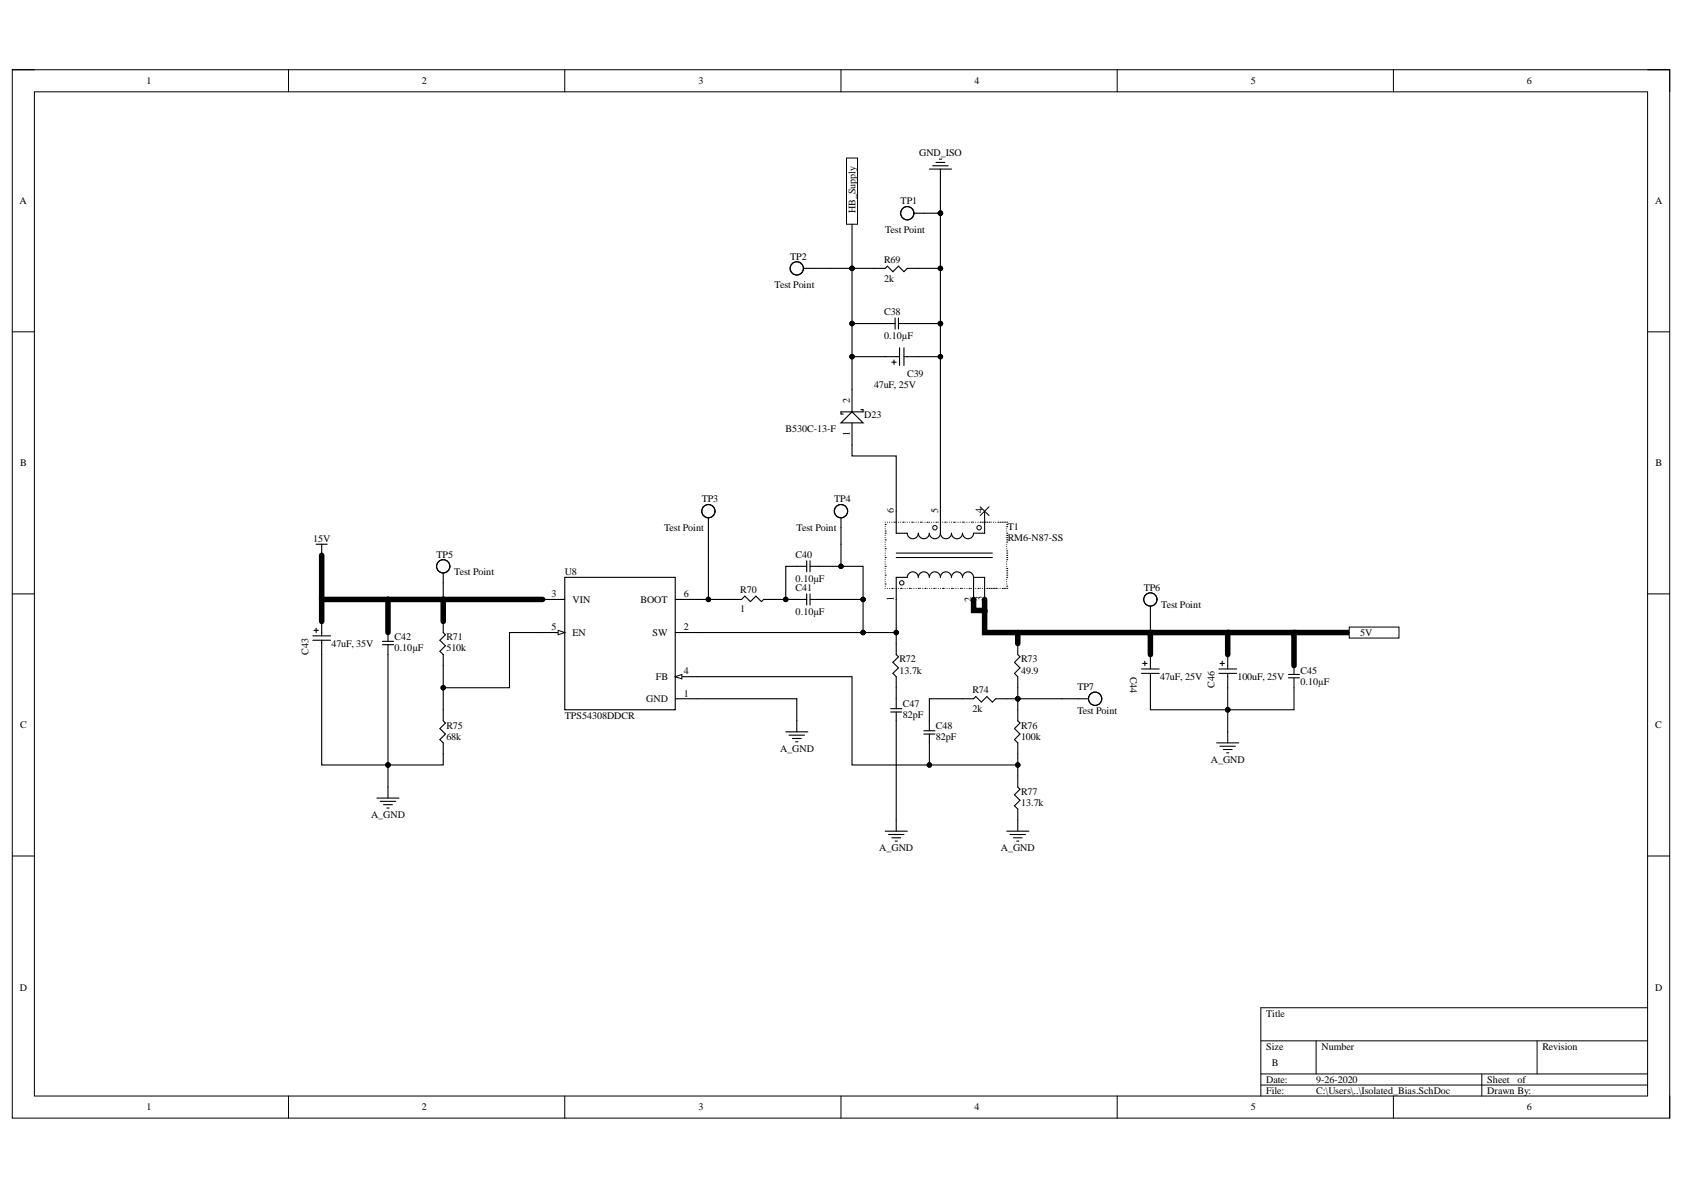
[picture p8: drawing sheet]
<svg xmlns="http://www.w3.org/2000/svg" width="297mm" height="210mm" viewBox="0 0 297 210" stroke-linecap="round" stroke-linejoin="round" font-family="sans-serif">
<defs><g id="words">
<g font-size="1.8">
<text x="25.8" y="14.9">1</text>
<text x="74.4" y="14.9">2</text>
<text x="123.2" y="14.9">3</text>
<text x="171.9" y="14.9">4</text>
<text x="220.6" y="14.9">5</text>
<text x="269.3" y="14.9">6</text>
<text x="162.1" y="27.5">GND_ISO</text>
<text x="3.5" y="36">A</text>
<text x="150.9" y="37.6" transform="rotate(-90 150.9 37.6)">HB_Supply</text>
<text x="156.1" y="41.1">Test Point</text>
<text x="158.9" y="36.1">TP1</text>
<text x="291.9" y="36">A</text>
<text x="139.4" y="45.8">TP2</text>
<text x="155.9" y="46.4">R69</text>
<text x="136.6" y="50.8">Test Point</text>
<text x="155.9" y="49.7">2k</text>
<text x="155.9" y="55.5">C38</text>
<text x="155.9" y="59.8">0.10µF</text>
<text x="149.9" y="71.1" transform="rotate(-90 149.9 71.1)">2</text>
<text x="154.2" y="68.4">47uF, 25V</text>
<text x="160" y="66.4">C39</text>
<text x="138.6" y="76.1">B530C-13-F</text>
<text x="149.9" y="76.8" transform="rotate(-90 149.9 76.8)">1</text>
<text x="152.4" y="73.7">D23</text>
<text x="3.6" y="82.2">B</text>
<text x="292" y="82.2">B</text>
<text x="123.8" y="88.6">TP3</text>
<text x="147.2" y="88.6">TP4</text>
<text x="55.2" y="95.6">15V</text>
<text x="117.1" y="93.7">Test Point</text>
<text x="140.5" y="93.7">Test Point</text>
<text x="157.7" y="90.5" transform="rotate(-90 157.7 90.5)">6</text>
<text x="165.5" y="90.5" transform="rotate(-90 165.5 90.5)">5</text>
<text x="173.3" y="90.5" transform="rotate(-90 173.3 90.5)">4</text>
<text x="177.8" y="93.5">T1</text>
<text x="177.8" y="95.4">RM6-N87-SS</text>
<text x="77" y="98.4">TP5</text>
<text x="80.1" y="101.5">Test Point</text>
<text x="99.6" y="101.5">U8</text>
<text x="140.3" y="98.4">C40</text>
<text x="97.3" y="105.4">3</text>
<text x="101" y="106.3">VIN</text>
<text x="113" y="106.3">BOOT</text>
<text x="120.6" y="105.4">6</text>
<text x="130.6" y="104.6">R70</text>
<text x="130.6" y="107.9">1</text>
<text x="140.3" y="104.2">C41</text>
<text x="140.3" y="102.6">0.10µF</text>
<text x="157.7" y="106" transform="rotate(-90 157.7 106)">1</text>
<text x="171.3" y="106.1" transform="rotate(-90 171.3 106.1)">2</text>
<text x="173.3" y="106.1" transform="rotate(-90 173.3 106.1)">3</text>
<text x="201.7" y="104.2">TP6</text>
<text x="204.8" y="107.3">Test Point</text>
<text x="69.6" y="113">C42</text>
<text x="78.7" y="113">R71</text>
<text x="97.3" y="111.2">5</text>
<text x="101" y="112.2">EN</text>
<text x="115.1" y="112.2">SW</text>
<text x="120.6" y="111.2">2</text>
<text x="140.3" y="108.5">0.10µF</text>
<text x="239.9" y="112.2">5V</text>
<text x="54.4" y="115.5" transform="rotate(-90 54.4 115.5)">C43</text>
<text x="58.5" y="114.1">47uF, 35V</text>
<text x="69.6" y="114.9">0.10µF</text>
<text x="78.7" y="114.9">510k</text>
<text x="115.7" y="119.9">FB</text>
<text x="120.6" y="119">4</text>
<text x="158.7" y="116.9">R72</text>
<text x="158.7" y="118.8">13.7k</text>
<text x="180.1" y="116.9">R73</text>
<text x="180.1" y="118.8">49.9</text>
<text x="199.4" y="119.3" transform="rotate(90 199.4 119.3)">C44</text>
<text x="204.7" y="119.9">47uF, 25V</text>
<text x="218.3" y="119.9">100uF, 25V</text>
<text x="229.4" y="118.8">C45</text>
<text x="114" y="123.9">GND</text>
<text x="120.6" y="122.9">1</text>
<text x="159.2" y="124.6">C47</text>
<text x="171.5" y="122.3">R74</text>
<text x="171.5" y="125.6">2k</text>
<text x="190" y="121.7">TP7</text>
<text x="190" y="126">Test Point</text>
<text x="214.2" y="121.3" transform="rotate(-90 214.2 121.3)">C46</text>
<text x="229.4" y="120.7">0.10µF</text>
<text x="3.6" y="128.5">C</text>
<text x="78.7" y="128.5">R75</text>
<text x="78.7" y="130.5">68k</text>
<text x="99.6" y="126.8">TPS54308DDCR</text>
<text x="159.2" y="126.6">82pF</text>
<text x="165.1" y="128.5">C48</text>
<text x="165.1" y="130.5">82pF</text>
<text x="180.1" y="128.5">R76</text>
<text x="180.1" y="130.5">100k</text>
<text x="292" y="128.5">C</text>
<text x="137.6" y="132.6">A_GND</text>
<text x="213.6" y="134.6">A_GND</text>
<text x="180.1" y="140.2">R77</text>
<text x="180.1" y="142.2">13.7k</text>
<text x="65.5" y="144.3">A_GND</text>
<text x="155.1" y="150.1">A_GND</text>
<text x="176.5" y="150.1">A_GND</text>
<text x="3.5" y="174.7">D</text>
<text x="223.4" y="179.3">Title</text>
<text x="291.9" y="174.7">D</text>
<text x="223.4" y="185.1">Size</text>
<text x="233.1" y="185.1">Number</text>
<text x="272.1" y="185.1">Revision</text>
<text x="223.4" y="191">Date:</text>
<text x="224.3" y="188.1">B</text>
<text x="232.1" y="191">9-26-2020</text>
<text x="262.3" y="191">Sheet</text>
<text x="267.7" y="191">of</text>
<text x="25.8" y="195.9">1</text>
<text x="74.4" y="195.9">2</text>
<text x="123.2" y="195.9">3</text>
<text x="171.9" y="195.9">4</text>
<text x="220.6" y="195.9">5</text>
<text x="223.4" y="193">File:</text>
<text x="232.1" y="193">C:\Users\..\Isolated_Bias.SchDoc</text>
<text x="262.3" y="193">Drawn By:</text>
<text x="269.3" y="195.9">6</text>
</g>
</g></defs>
<path d="M2.2 12.3h292.3v184.9h-292.3z" fill="none" stroke="#000" stroke-width=".18"/>
<path d="M6.1 16.2h284.5v177.1h-284.5z" fill-rule="evenodd" fill="#fff"/>
<g fill="none" stroke="#000" stroke-width=".18">
<path d="M2.2 12.3h3.9M6.1 16.2h284.5v177.1h-284.5zM50.9 12.3v3.9M99.6 12.3v3.9M148.3 12.3v3.9M197.1 12.3v3.9M245.8 12.3v3.9M290.6 12.3h3.9v3.9M2.2 58.5h3.9M290.6 58.5h3.9M2.2 104.8h3.9M290.6 104.8h3.9"/>
<path d="M2.2 151h3.9M290.6 151h3.9M290.6 177.8h-68.2v15.5M50.9 193.3v3.9M99.6 193.3v3.9M148.3 193.3v3.9M197.1 193.3v3.9M222.4 183.6h68.2M222.4 189.4h68.2M222.4 191.4h68.2M232.1 183.6v5.8M245.8 193.3v3.9"/>
<path d="M261.4 189.4v3.9M271.1 183.6v5.8M294.5 193.3v3.9"/>
</g>
<path d="M56.7 97.9v7.8M68.4 105.7v5.9M78.2 105.7v3.9M95.7 105.7h-39v3.9M171.7 105.7v2h2v-2M173.7 107.7v3.9h29.2v3.9M179.5 111.6v1.9M202.9 111.6h13.7v3.9M216.6 111.6h11.6v5.8M228.2 111.6h9.8" fill="none" stroke="#000" stroke-width=".97"/>
<path d="M99.6 101.8h19.5v23.4h-19.5z" fill-rule="evenodd" fill="#fff"/>
<path d="M95.7 105.7h3.9M99.6 101.8h19.5v23.4h-19.5zM119.1 111.6h3.9M119.1 119.4h3.9M119.1 123.3h3.9" fill="none" stroke="#000" stroke-width=".2"/>
<path d="M119.1 119.4l1.2-.4v.8z" fill="#fff"/>
<path d="M119.1 119.4l1.2-.4v.8z" fill="none" stroke="#000" stroke-width=".18"/>
<path d="M95.7 111.6h3.9" fill="none" stroke="#000" stroke-width=".2"/>
<path d="M98.4 111.2l1.2 .4-1.2 .4z" fill="#fff"/>
<path d="M98.4 111.2l1.2 .4-1.2 .4z" fill="none" stroke="#000" stroke-width=".18"/>
<g fill="none" stroke="#000" stroke-width=".2">
<path d="M156.1 92.5h.1M156.1 93.7h.1M156.1 94.1h.1M156.1 95.2h.1M156.1 96.8h.1M156.1 98.3h.1M156.1 99.9h.1M156.1 92.1h.1M156.1 92.9h.1M156.1 93.3h.1M156.1 94.4h.1M156.1 94.8h.1"/>
<path d="M156.1 95.6h.1M156.1 96h.1M156.1 96.4h.1M156.1 97.2h.1M156.1 97.6h.1M156.1 97.9v.1M156.1 98.7h.1M156.1 99.1h.1M156.1 99.5h.1M156.5 92.1h.1M156.9 92.1h.1M157.3 92.1h.1"/>
<path d="M157.7 92.1h.1M158.1 92.1h.1M158.1 90.2v3.9h1.9a.98 .98 0 0 0 1 .9 .98 .98 0 0 0 1-.9 .97 .97 0 0 0 1 .9 .97 .97 0 0 0 .9-.9 .98 .98 0 0 0 1 .9 .98 .98 0 0 0 1-.9M158.5 92.1h.1M158.9 92.1h.1M159.3 92.1h.1M159.6 92.1h.1M160 92.1h.1M160.4 92.1h.1M160.8 92.1h.1M161.2 92.1h.1M161.6 92.1h.1"/>
<path d="M162 92.1h.1M162.4 92.1h.1M162.8 92.1h.1M163.1 92.1h.1M163.5 92.1h.1M163.9 92.1h.1M164.3 92.1h.1M164.7 92.1h.1M165.1 92.1h.1M165.5 92.1h.1M165.9 92.1h.1M165.9 94.1a.98 .98 0 0 0 1 .9 .98 .98 0 0 0 .9-.9 .97 .97 0 0 0 1 .9 .97 .97 0 0 0 1-.9 .98 .98 0 0 0 1 .9 .98 .98 0 0 0 .9-.9"/>
<path d="M165.9 90.2v3.9M166.3 92.1h.1M166.7 92.1h.1M167 92.1h.1M167.4 92.1h.1M167.8 92.1h.1M168.2 92.1h.1M168.6 92.1h.1M169 92.1h.1M169.4 92.1h.1M169.8 92.1h.1M170.2 92.1h.1"/>
<path d="M170.6 92.1h.1M170.9 92.1h.1M171.3 92.1h.1M171.7 92.1h.1M172.1 92.1h.1M172.5 92.1h.1M172.9 92.1h.1M119.1 105.7h3.9M156.1 101.5h.1M156.1 103h.1M156.1 100.3h.1M156.1 100.7h.1"/>
<path d="M156.1 101.1h.1M156.1 101.8h.1M156.1 102.2h.1M156.1 102.6h.1M156.1 103.4h.1M156.1 103.8h.1M156.5 103.8h.1M156.9 103.8h.1M157.3 103.8h.1M157.7 103.8h.1M158.1 105.7v-3.9h1.9a.98 .98 0 0 1 1-.9 .98 .98 0 0 1 1 .9 .97 .97 0 0 1 1-.9 .97 .97 0 0 1 .9 .9 .98 .98 0 0 1 1-.9 .98 .98 0 0 1 1 .9 .98 .98 0 0 1 1-.9 .98 .98 0 0 1 .9 .9 .97 .97 0 0 1 1-.9 .97 .97 0 0 1 1 .9 .98 .98 0 0 1 1-.9 .98 .98 0 0 1 .9 .9v3.9M158.1 103.8h.1"/>
<path d="M158.5 103.8h.1M158.9 103.8h.1M159.3 103.8h.1M159.6 103.8h.1M160 103.8h.1M160.4 103.8h.1M160.8 103.8h.1M161.2 103.8h.1M161.6 103.8h.1M162 103.8h.1M162.4 103.8h.1M162.8 103.8h.1"/>
<path d="M163.2 103.8h.1M163.5 103.8h.1M163.9 103.8h.1M164.3 103.8h.1M164.7 103.8h.1M165.1 103.8h.1M165.5 103.8h.1M165.9 103.8h.1M166.3 103.8h.1M166.7 103.8h.1M167 103.8h.1M167.4 103.8h.1"/>
<path d="M167.8 103.8h.1M168.2 103.8h.1M168.6 103.8h.1M169 103.8h.1M169.4 103.8h.1M169.8 103.8h.1M170.2 103.8h.1M170.6 103.8h.1M170.9 103.8h.1M171.3 103.8h.1M171.7 103.8h.1M172.1 103.8h.1"/>
<path d="M172.5 103.8h.1M172.9 103.8h.1"/>
</g>
<g fill="none" stroke="#000" stroke-width=".19">
<path d="M158.1 98.3h16.9M158.1 97.6h16.9M173.3 92.1h.1M173.7 92.1h.1M173.7 90.2v3.9h-2M174.1 92.1h.1M174.5 92.1h.1M174.8 92.1h.1M175.2 92.1h.1M175.6 92.1h.1M176 92.1h.1M176.4 92.1h.1"/>
<path d="M176.8 92.1h.1M177.2 92.1h.1M177.6 92.1h.1M177.6 98.7h.1M177.6 98.3h.1M177.6 97.9h.1M177.6 97.6h.1M177.6 97.2h.1M177.6 95.6h.1M177.6 95.2h.1M177.6 94.8h.1M177.6 94.4h.1"/>
<path d="M177.6 94.1h.1M177.6 92.9h.1M177.6 92.5h.1M177.6 93.3h.1M177.6 93.7h.1M177.6 96h.1M177.6 96.4h.1M177.6 96.8h.1M177.6 99.1h.1M177.6 99.5h.1M177.6 99.9h.1M171.7 101.8h2v3.9"/>
<path d="M173.3 103.8h.1M173.7 103.8h.1M174.1 103.8h.1M174.5 103.8h.1M174.9 103.8h.1M175.2 103.8h.1M175.6 103.8h.1M176 103.8h.1M176.4 103.8h.1M176.8 103.8h.1M177.2 103.8h.1M177.6 103.8h.1"/>
<path d="M177.6 103.4h.1M177.6 101.8h.1M177.6 101.5h.1M177.6 101.1h.1M177.6 100.7h.1M177.6 100.3h.1M177.6 102.2h.1M177.6 102.6h.1M177.6 103h.1"/>
</g>
<circle cx="159.1" cy="102.8" r=".39" fill="#fff"/>
<circle cx="159.1" cy="102.8" r=".39" fill="none" stroke="#000" stroke-width=".18"/>
<circle cx="172.7" cy="93.1" r=".39" fill="#fff"/>
<circle cx="172.7" cy="93.1" r=".39" fill="none" stroke="#000" stroke-width=".18"/>
<circle cx="164.9" cy="93.1" r=".39" fill="#fff"/>
<circle cx="164.9" cy="93.1" r=".39" fill="none" stroke="#000" stroke-width=".18"/>
<path d="M150.3 68.8v3.8M150.3 74.6v3.9" fill="none" stroke="#000" stroke-width=".2"/>
<path d="M148.3 74.6l2-2 1.9 2z" fill="#fff"/>
<g fill="none" stroke="#000" stroke-width=".2">
<path d="M163.9 29.8h3.9M164.5 29.2h2.7M165.1 28.7h1.6M165.7 28.1h.4M165.9 29.8v2M154.2 47.3h1.9l.4-.4 1 1 1-1 .9 1 .6-.6h2M156.1 57.1h1.8M157.9 56.1v1.9M158.5 56.1v1.9M158.5 57.1h1.5M148.3 74.6l2-2 1.9 2zM151.8 72.3h.4v.3h-3.9v.4h.4"/>
<path d="M156.1 62.9h2.6M157.3 63.9h.8M157.7 63.5v.8M158.7 61.4v3.1M159.4 62.9h2.6M159.4 61.4v3.1M140.5 99.9h1.8M142.3 98.9v2M142.9 98.9v2M142.9 99.9h1.5M128.8 105.7h2l.6-.6 1 1 .9-1 1 1 .4-.4h1.9M140.5 105.7h1.8"/>
<path d="M142.3 104.8v1.9M142.9 104.8v1.9M142.9 105.7h1.5M158.1 113.5v2l.4 .4-1 .9 1 1-1 1 .6 .6v1.9M157.1 125.6h2M157.1 125h2M158.1 123.3v1.7M158.1 125.6v1.5M163 129.5h1.9M163 128.9h1.9M163.9 127.1v1.8M163.9 129.5v1.5"/>
<path d="M172.1 122.9l-.4 .4h-1.9"/>
</g>
<g fill="none" stroke="#000" stroke-width=".19">
<path d="M179.5 113.5v2l.4 .4-1 .9 1 1-1 1 .6 .6v1.9M201.4 118h3.1M201.4 118.8h3.1M201.6 117h.7M201.9 116.6v.8M202.9 115.5v2.5M202.9 118.8v2.5M215 118h3.1M215 118.8h3.1M215.2 117h.8M215.6 116.6v.8M216.6 115.5v2.5"/>
<path d="M216.6 118.8v2.5M227.3 119h1.9M227.3 119.6h1.9M228.2 117.4v1.6M228.2 119.6v1.7M172.1 122.9l1 .9 1-.9 .9 .9 .6-.5h2M179.5 125.2v2l.4 .3-1 1 1 1-1 1 .6 .5v2M179.5 136.9v1.9l.4 .4-1 1 1 1-1 .9 .6 .6v2"/>
</g>
<path d="M238 110.6h8.8v1.9h-8.8z" fill-rule="evenodd" fill="#fff"/>
<path d="M238 110.6h8.8v1.9h-8.8z" fill="none" stroke="#000" stroke-width=".18"/>
<path d="M149.3 27.9h2v11.7h-2z" fill-rule="evenodd" fill="#fff"/>
<g fill="none" stroke="#000" stroke-width=".18">
<path d="M149.3 27.9h2v11.7h-2zM172.9 89.4l1.6 1.5M174.5 89.4l-1.6 1.5"/>
<circle cx="165.9" cy="37.6" r=".39"/>
<circle cx="150.3" cy="57.1" r=".39"/>
<circle cx="150.3" cy="47.3" r=".39"/>
<circle cx="165.9" cy="57.1" r=".39"/>
<circle cx="165.9" cy="47.3" r=".39"/>
<circle cx="150.3" cy="62.9" r=".39"/>
<circle cx="165.9" cy="62.9" r=".39"/>
<circle cx="148.3" cy="99.9" r=".39"/>
<circle cx="56.7" cy="105.7" r=".39"/>
<circle cx="68.4" cy="105.7" r=".39"/>
<circle cx="78.2" cy="105.7" r=".39"/>
<circle cx="125" cy="105.7" r=".39"/>
<circle cx="138.6" cy="105.7" r=".39"/>
<circle cx="152.2" cy="105.7" r=".39"/>
<circle cx="152.2" cy="111.6" r=".39"/>
<circle cx="158.1" cy="111.6" r=".39"/>
<circle cx="173.7" cy="107.7" r=".39"/>
<circle cx="179.5" cy="111.6" r=".39"/>
<circle cx="202.9" cy="111.6" r=".39"/>
<circle cx="216.6" cy="111.6" r=".39"/>
<circle cx="228.2" cy="111.6" r=".39"/>
<circle cx="68.4" cy="134.9" r=".39"/>
<circle cx="78.2" cy="121.3" r=".39"/>
<circle cx="163.9" cy="134.9" r=".39"/>
<circle cx="179.5" cy="123.3" r=".39"/>
<circle cx="179.5" cy="134.9" r=".39"/>
<circle cx="216.6" cy="125.2" r=".39"/>
</g>
<g fill="none" stroke="#000" stroke-width=".2">
<path d="M150.3 39.6v7.7h-8.6M161.2 37.6h4.7M165.9 31.8v25.3M154.2 47.3h-3.9v9.8M156.1 57.1h-5.8v5.8M160 57.1h5.9M162 47.3h3.9M165.9 57.1v5.8M150.3 78.5v1.9h7.8v9.8M156.1 62.9h-5.8v5.9M162 62.9h3.9v27.3M55.8 96h1.9"/>
<path d="M56.7 96v9.7M125 91.3v14.4M140.5 99.9h-1.9v5.8h-2M144.4 99.9h7.8v5.8M148.3 91.3v8.6M55.2 112.2h3.1M55.2 112.9h3.1M55.4 111.2h.8M55.8 110.8v.8M56.7 112.9v22h11.7v-21.2M67.5 113.1h1.9M67.5 113.7h1.9"/>
<path d="M68.4 105.7v7.4M78.2 101.1v10.5l.4 .4-1 .9 1 1-1 1 .6 .6v11.6l.4 .4-1 1 1 1-1 1 .6 .5v3.9h-9.8v5.9M95.7 105.7h-39v6.5M95.7 111.6h-5.8v9.7h-11.7M123 119.4h27.3v15.5h13.6M123 105.7h5.8M138.6 105.7h1.9M144.4 105.7h7.8v5.9M158.1 105.7v5.9h-35.1M158.1 111.6v1.9M123 123.3h17.5v5.8M138.6 129.1h3.9"/>
<path d="M139.2 129.7h2.7M139.8 130.3h1.5M140.4 130.8h.3M158.1 121.3v2M158.1 127.1v19.5M169.8 123.3h-5.9v3.8M66.5 140.8h3.9M67.1 141.4h2.7M67.7 141.9h1.5M68.2 142.5h.4M156.1 146.6h3.9M156.7 147.2h2.7"/>
<path d="M157.3 147.8h1.6M157.9 148.4h.4"/>
<circle cx="160" cy="37.6" r="1.17"/>
<circle cx="140.5" cy="47.3" r="1.17"/>
<circle cx="78.2" cy="99.9" r="1.17"/>
<circle cx="125" cy="90.2" r="1.17"/>
<circle cx="148.3" cy="90.2" r="1.17"/>
</g>
<g fill="#000">
<circle cx="165.9" cy="37.6" r=".39"/>
<circle cx="150.3" cy="57.1" r=".39"/>
<circle cx="150.3" cy="47.3" r=".39"/>
<circle cx="165.9" cy="57.1" r=".39"/>
<circle cx="165.9" cy="47.3" r=".39"/>
<circle cx="150.3" cy="62.9" r=".39"/>
<circle cx="165.9" cy="62.9" r=".39"/>
<circle cx="148.3" cy="99.9" r=".39"/>
<circle cx="56.7" cy="105.7" r=".39"/>
<circle cx="68.4" cy="105.7" r=".39"/>
<circle cx="78.2" cy="105.7" r=".39"/>
<circle cx="125" cy="105.7" r=".39"/>
<circle cx="138.6" cy="105.7" r=".39"/>
<circle cx="152.2" cy="105.7" r=".39"/>
<circle cx="152.2" cy="111.6" r=".39"/>
<circle cx="158.1" cy="111.6" r=".39"/>
<circle cx="173.7" cy="107.7" r=".39"/>
<circle cx="179.5" cy="111.6" r=".39"/>
<circle cx="202.9" cy="111.6" r=".39"/>
<circle cx="216.6" cy="111.6" r=".39"/>
<circle cx="228.2" cy="111.6" r=".39"/>
<circle cx="68.4" cy="134.9" r=".39"/>
<circle cx="78.2" cy="121.3" r=".39"/>
<circle cx="163.9" cy="134.9" r=".39"/>
<circle cx="179.5" cy="123.3" r=".39"/>
<circle cx="179.5" cy="134.9" r=".39"/>
<circle cx="216.6" cy="125.2" r=".39"/>
</g>
<g fill="none" stroke="#000" stroke-width=".19">
<path d="M171.7 105.7v2h2v-2M173.7 107.7v3.9h29.2v3.9M179.5 111.6v1.9M202.9 106.9v4.7h13.7v3.9M216.6 111.6h11.6v5.8M228.2 111.6h9.8M163.9 131v3.9h15.6v2M177.6 123.3h1.9v1.9M179.5 121.3v2h12.5M179.5 133v1.9M202.9 121.3v3.9h13.7v5.8M214.6 131h3.9"/>
<path d="M215.2 131.6h2.7M215.8 132.2h1.5M216.4 132.8h.4M216.6 121.3v3.9h11.6v-3.9M177.6 146.6h3.9M178.2 147.2h2.7M178.7 147.8h1.6M179.3 148.4h.4M179.5 144.7v1.9"/>
<circle cx="202.9" cy="105.7" r="1.17"/>
<circle cx="193.2" cy="123.3" r="1.17"/>
</g>
<use href="#words"/>
</svg>
